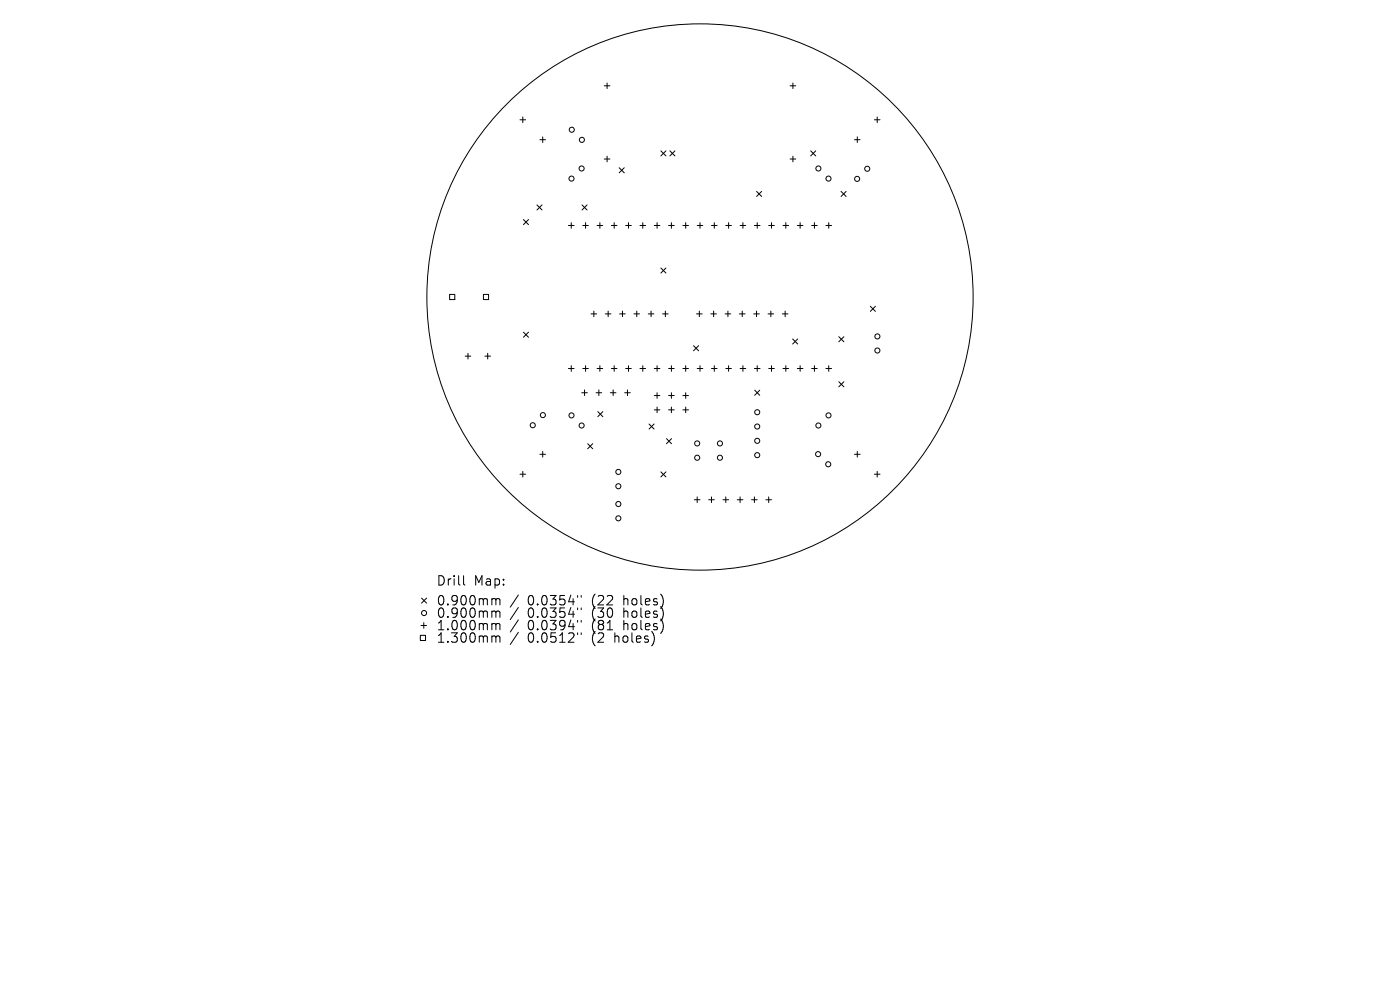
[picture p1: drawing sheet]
<svg xmlns="http://www.w3.org/2000/svg" width="297mm" height="210mm" viewBox="0 0 297 210" stroke-linecap="round" stroke-linejoin="round" font-family="sans-serif">
<defs><g id="words">
<g font-size="2.8">
<text x="92.5" y="124.5">Drill</text>
<text x="100.5" y="124.5">Map:</text>
<text x="92.5" y="128.7">0.900mm</text>
<text x="92.5" y="131.3">0.900mm</text>
<text x="111.9" y="128.7">0.0354&quot;</text>
<text x="111.9" y="131.3">0.0354&quot;</text>
<text x="125.7" y="128.7">(22</text>
<text x="125.7" y="131.3">(30</text>
<text x="132.5" y="128.7">holes)</text>
<text x="132.5" y="131.3">holes)</text>
<text x="92.5" y="134">1.000mm</text>
<text x="92.5" y="136.6">1.300mm</text>
<text x="111.9" y="134">0.0394&quot;</text>
<text x="111.9" y="136.6">0.0512&quot;</text>
<text x="125.7" y="134">(81</text>
<text x="125.7" y="136.6">(2</text>
<text x="130.6" y="136.6">holes)</text>
<text x="132.5" y="134">holes)</text>
</g>
</g></defs>
<g fill="none" stroke="#000" stroke-width=".21">
<path d="M128.2 18.2h1.2M128.8 17.6v1.2M167.6 18.2h1.2M168.2 17.6v1.2M110.3 25.4h1.2M110.9 24.8v1.2M114.5 29.6h1.2M115.1 29v1.2M128.2 33.7h1.2M128.8 33.1v1.2M131.4 35.6l1 1.1M132.4 35.6l-1 1.1"/>
<path d="M140.2 32l1.1 1.1M141.3 32l-1.1 1.1M142.1 32l1.1 1.1M143.2 32l-1.1 1.1M167.6 33.7h1.2M168.2 33.1v1.2M172 32l1.1 1.1M173.1 32l-1.1 1.1M181.3 29.6h1.2M181.9 29v1.2M185.5 25.4h1.2M186.1 24.8v1.2"/>
<path d="M111 46.6l1.1 1.1M112.1 46.6l-1.1 1.1M113.9 43.5l1.1 1M115 43.5l-1.1 1M120.6 47.8h1.2M121.2 47.2v1.2M123.5 43.5l1 1M123.6 47.8h1.2M124.2 47.2v1.2M124.5 43.5l-1 1M126.7 47.8h1.2M127.3 47.2v1.2"/>
<path d="M129.7 47.8h1.2M130.3 47.2v1.2M132.7 47.8h1.2M133.3 47.2v1.2M135.8 47.8h1.2M136.4 47.2v1.2M138.8 47.8h1.2M139.4 47.2v1.2M140.2 56.8l1.1 1.1M141.3 56.8l-1.1 1.1M141.8 47.8h1.2M142.4 47.2v1.2"/>
<path d="M144.9 47.8h1.2M145.5 47.2v1.2M147.9 47.8h1.2M148.5 47.2v1.2M150.9 47.8h1.2M151.5 47.2v1.2M154 47.8h1.2M154.6 47.2v1.2M157 47.8h1.2M157.6 47.2v1.2M160 47.8h1.2M160.5 40.6l1.1 1.1"/>
<path d="M160.6 47.2v1.2M161.6 40.6l-1.1 1.1M163.1 47.8h1.2M163.7 47.2v1.2M166.1 47.8h1.2M166.7 47.2v1.2M169.1 47.8h1.2M169.7 47.2v1.2M172.2 47.8h1.2M172.8 47.2v1.2M175.2 47.8h1.2M175.8 47.2v1.2"/>
<path d="M178.4 40.6l1.1 1.1M179.5 40.6l-1.1 1.1M95.4 62.5h1.1v1.1h-1.1zM98.7 75.5h1.2M99.3 74.9v1.2M102.6 62.5h1.1v1.1h-1.1zM102.9 75.5h1.2M103.5 74.9v1.2M111 70.5l1.1 1M112.1 70.5l-1.1 1M120.6 78.2h1.2M121.2 77.6v1.2"/>
<path d="M123.6 78.2h1.2M124.2 77.6v1.2M125.4 66.6h1.2M126 66v1.2M126.7 78.2h1.2M127.3 77.6v1.2M128.4 66.6h1.2M129 66v1.2M129.7 78.2h1.2M130.3 77.6v1.2M131.5 66.6h1.1M132.1 66v1.2"/>
<path d="M132.7 78.2h1.2M133.3 77.6v1.2M134.5 66.6h1.2M135.1 66v1.2M135.8 78.2h1.2M136.4 77.6v1.2M137.5 66.6h1.2M138.1 66v1.2M138.8 78.2h1.2M139.4 77.6v1.2M140.6 66.6h1.2M141.2 66v1.2"/>
<path d="M141.8 78.2h1.2M142.4 77.6v1.2M144.9 78.2h1.2M145.5 77.6v1.2M147.1 73.3l1.1 1.1M147.8 66.6h1.2M147.9 78.2h1.2M148.2 73.3l-1.1 1.1M148.4 66v1.2M148.5 77.6v1.2M150.8 66.6h1.2M150.9 78.2h1.2"/>
<path d="M151.4 66v1.2M151.5 77.6v1.2M153.8 66.6h1.2M154 78.2h1.2M154.4 66v1.2M154.6 77.6v1.2M156.9 66.6h1.2M157 78.2h1.2M157.5 66v1.2M157.6 77.6v1.2M159.9 66.6h1.2M160 78.2h1.2"/>
<path d="M160.5 66v1.2M160.6 77.6v1.2M162.9 66.6h1.2M163.1 78.2h1.2M163.5 66v1.2M163.7 77.6v1.2M166 66.6h1.2M166.1 78.2h1.2M166.6 66v1.2M166.7 77.6v1.2M168.2 71.9l1 1.1M169.1 78.2h1.2"/>
<path d="M169.2 71.9l-1 1.1M169.7 77.6v1.2M172.2 78.2h1.2M172.8 77.6v1.2M175.2 78.2h1.2M175.8 77.6v1.2M178 71.4l1 1.1M179 71.4l-1 1.1M184.6 65l1.1 1M185.7 65l-1.1 1M110.9 100v1.2M114.5 96.4h1.2"/>
<path d="M115.1 95.8v1.2M123.4 83.3h1.2M124 82.7v1.2M124.7 94.1l1 1.1M125.7 94.1l-1 1.1M126.4 83.3h1.2M126.8 87.3l1.1 1.1M127 82.7v1.2M127.9 87.3l-1.1 1.1M129.5 83.3h1.2M130.1 82.7v1.2M132.5 83.3h1.2"/>
<path d="M133.1 82.7v1.2M137.7 89.9l1.1 1.1M138.8 89.9l-1.1 1.1M138.8 83.9h1.2M138.8 86.9h1.2M139.4 83.3v1.2M139.4 86.3v1.2M141.4 93l1.1 1.1M141.8 83.9h1.2M141.8 86.9h1.2M142.4 83.3v1.2M142.4 86.3v1.2"/>
<path d="M142.5 93l-1.1 1.1M144.9 83.9h1.2M144.9 86.9h1.2M145.5 83.3v1.2M145.5 86.3v1.2M160.1 82.8l1.1 1M161.2 82.8l-1.1 1M178 81l1 1.1M179 81l-1 1.1M181.3 96.4h1.2M181.9 95.8v1.2M186.1 100v1.2"/>
<path d="M110.3 100.6h1.2M140.2 100.1l1.1 1.1M141.3 100.1l-1.1 1.1M147.3 106h1.2M147.9 105.4v1.2M150.3 106h1.2M150.9 105.4v1.2M153.4 106h1.2M154 105.4v1.2M156.4 106h1.2M157 105.4v1.2M159.4 106h1.2"/>
<path d="M160 105.4v1.2M162.5 106h1.2M163.1 105.4v1.2M185.5 100.6h1.2M89.2 134.8h1.1v1.1h-1.1zM89.3 132.7h1.2M89.4 126.9l1.1 1M89.9 132.1v1.2M90.5 126.9l-1.1 1M98.3 122.1v1.7l.3 .3M104.6 127l.5 .1 .1 .2M104.6 129.6h.3l.3 .3"/>
<path d="M104.6 132.3h.3l.3 .3M104.6 134.9h.3l.3 .3M105.2 127.3l.3-.3 .5 .1 .1 1.2M105.2 127.3v1M105.2 129.9v1.1M105.2 132.6v1M105.2 135.2v1M105.2 129.9l.3-.3 .5 .1 .1 1.3M105.2 132.6l.3-.3 .5 .1 .1 1.2M105.2 135.2l.3-.3 .5 .1 .1 1.2M110 126.2l-1.8 2.6M110 128.9l-1.8 2.5"/>
<path d="M110 131.5l-1.8 2.6M110 134.1l-1.8 2.6M122.5 126.3v.4M122.5 129v.3M122.5 131.6v.4M122.5 134.2v.4M123.3 126.3v.4M123.3 129v.3M123.3 131.6v.4M123.3 134.2v.4"/>
<circle cx="121.2" cy="37.9" r=".54"/>
<circle cx="121.3" cy="27.5" r=".54"/>
<circle cx="123.4" cy="35.7" r=".54"/>
<circle cx="123.4" cy="29.7" r=".54"/>
<circle cx="173.6" cy="35.7" r=".54"/>
<circle cx="175.8" cy="37.9" r=".54"/>
<circle cx="181.8" cy="37.9" r=".54"/>
<circle cx="184" cy="35.8" r=".54"/>
<circle cx="148.5" cy="63" r="57.9"/>
<circle cx="186.1" cy="71.4" r=".54"/>
<circle cx="186.1" cy="74.4" r=".54"/>
<circle cx="113" cy="90.2" r=".54"/>
<circle cx="115.2" cy="88.1" r=".54"/>
<circle cx="121.2" cy="88.1" r=".54"/>
<circle cx="123.4" cy="90.3" r=".54"/>
<circle cx="147.9" cy="97.1" r=".54"/>
<circle cx="147.9" cy="94.1" r=".54"/>
<circle cx="152.7" cy="97.1" r=".54"/>
<circle cx="152.7" cy="94.1" r=".54"/>
<circle cx="160.6" cy="93.5" r=".54"/>
<circle cx="160.6" cy="90.5" r=".54"/>
<circle cx="160.6" cy="96.5" r=".54"/>
<circle cx="160.6" cy="87.4" r=".54"/>
<circle cx="173.6" cy="96.3" r=".54"/>
<circle cx="173.6" cy="90.3" r=".54"/>
<circle cx="175.7" cy="98.5" r=".54"/>
<circle cx="175.8" cy="88.1" r=".54"/>
<circle cx="131.2" cy="110" r=".54"/>
<circle cx="131.2" cy="103.1" r=".54"/>
<circle cx="131.2" cy="100.1" r=".54"/>
<circle cx="131.2" cy="106.9" r=".54"/>
<circle cx="90" cy="130" r=".54"/>
</g>
<use href="#words"/>
</svg>
